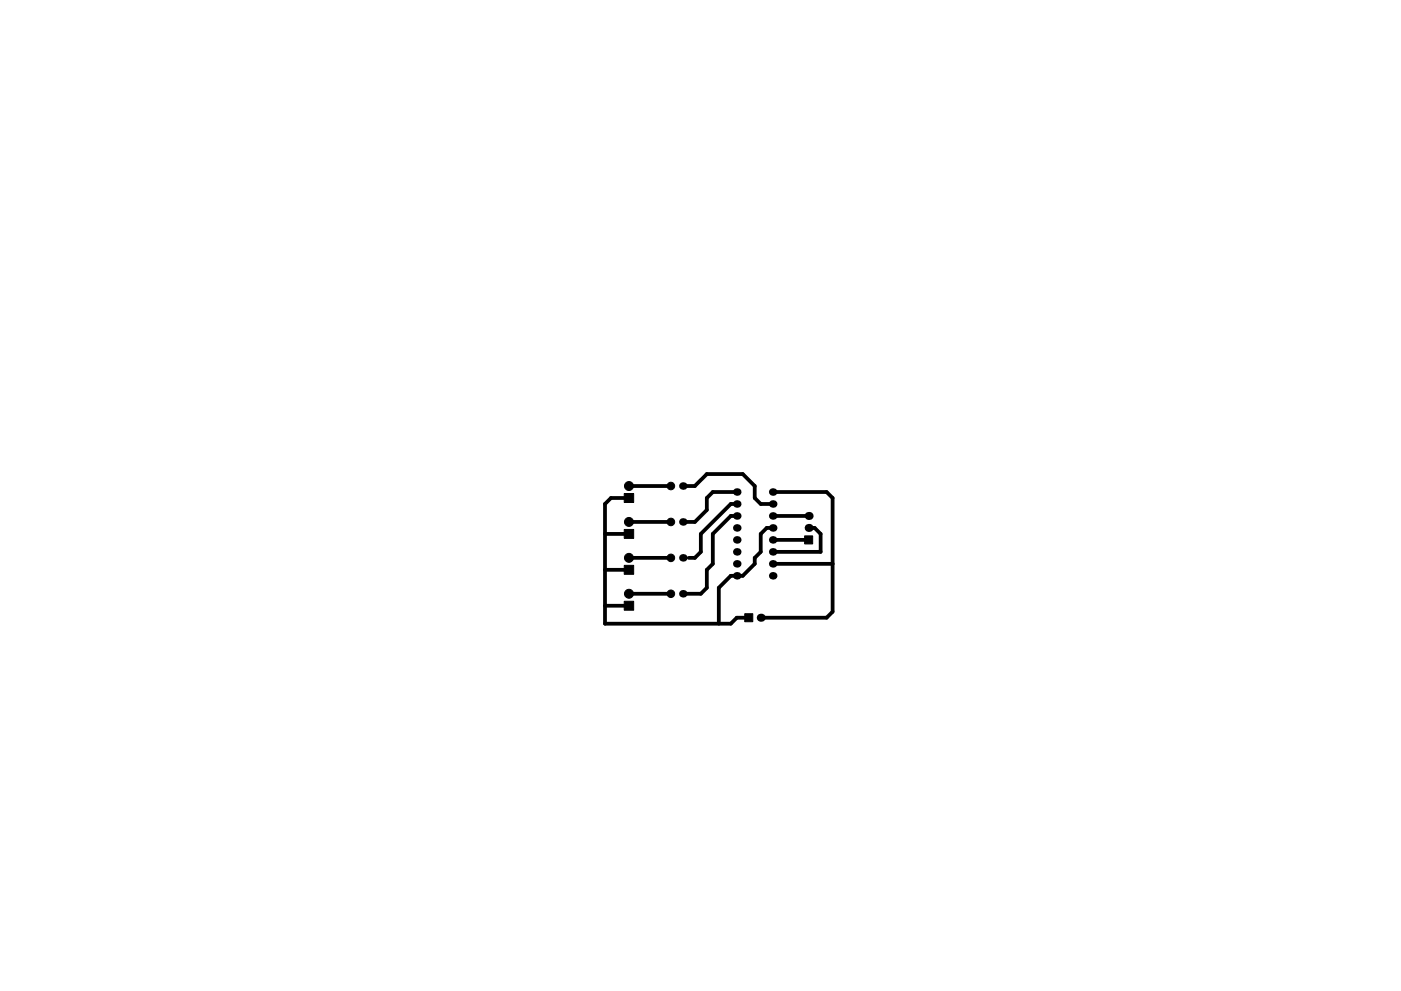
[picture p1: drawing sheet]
<svg xmlns="http://www.w3.org/2000/svg" width="297mm" height="210mm" viewBox="0 0 297 210" stroke-linecap="round" stroke-linejoin="round" font-family="sans-serif">
<g fill="#000">
<circle cx="144.8" cy="118.4" r=".8"/>
<circle cx="144.8" cy="103.1" r=".8"/>
<circle cx="144.8" cy="110.7" r=".8"/>
<circle cx="156.2" cy="112" r=".8"/>
<circle cx="156.2" cy="109.5" r=".8"/>
<circle cx="156.2" cy="114.5" r=".8"/>
<circle cx="156.2" cy="117.1" r=".8"/>
<circle cx="156.2" cy="104.4" r=".8"/>
<circle cx="156.2" cy="119.6" r=".8"/>
<circle cx="156.2" cy="106.9" r=".8"/>
<circle cx="163.8" cy="114.5" r=".8"/>
<circle cx="163.8" cy="119.6" r=".8"/>
<circle cx="163.8" cy="109.5" r=".8"/>
<circle cx="163.8" cy="117.1" r=".8"/>
<circle cx="163.8" cy="112" r=".8"/>
<circle cx="163.8" cy="106.9" r=".8"/>
<circle cx="163.8" cy="104.4" r=".8"/>
<circle cx="171.4" cy="112" r=".85"/>
<circle cx="171.4" cy="109.5" r=".85"/>
<circle cx="144.8" cy="126" r=".8"/>
<circle cx="156.2" cy="122.2" r=".8"/>
<circle cx="161.3" cy="131.1" r=".85"/>
<circle cx="163.8" cy="122.2" r=".8"/>
</g>
<g fill="#000" stroke="#000" stroke-width=".21">
<path d="M132.4 104.7h1.9v1.9h-1.9zM132.4 112.3h1.9v1.9h-1.9zM132.4 119.9h1.9v1.9h-1.9zM170.6 113.7h1.7v1.7h-1.7zM132.4 127.6h1.9v1.9h-1.9zM157.9 130.2h1.7v1.7h-1.7z"/>
<circle cx="133.3" cy="118.4" r=".95"/>
<circle cx="133.3" cy="103.1" r=".95"/>
<circle cx="133.3" cy="110.7" r=".95"/>
<circle cx="142.2" cy="103.1" r=".8"/>
<circle cx="142.2" cy="110.7" r=".8"/>
<circle cx="142.2" cy="118.4" r=".8"/>
<circle cx="133.3" cy="126" r=".95"/>
<circle cx="142.2" cy="126" r=".8"/>
</g>
<g fill="none" stroke="#000" stroke-width=".8">
<path d="M128.3 113.3h5M133.3 105.7h-3.8l-1.2 1.2v25.4h26.6l1.3-1.2h2.5M133.3 103.1h8.9M133.3 110.7h8.9M133.3 118.4h8.9M144.8 103.1h2.5l2.6-2.5h7.6l2.5 2.5v2.6l1.3 1.2h2.5M156.2 109.5h-1.3l-3.8 3.8v6.3l-1.2 1.3v3.8l-1.3 1.3h-3.8M156.2 104.4h-5.1l-1.2 1.3v2.5l-2.6 2.5h-2.5M156.2 106.9h-1.3l-6.3 6.4v3.8l-1.3 1.3h-1.3M163.8 112h-1.2l-1.3 1.3v3.8l-1.3 1.3v1.2l-2.5 2.6h-2.6l-2.5 2.5v7.6M163.8 104.4h11.5l1.2 1.3v24.1l-1.2 1.3h-14M163.8 114.5h7.6"/>
<path d="M163.8 109.5h7.6M163.8 119.6h12.7M171.4 112h1.3l1.3 1.3v3.8h-10.2M128.3 120.9h5M128.3 128.5h5M133.3 126h8.9"/>
</g>
<path d="M128.3 113.3h5M129.5 105.7l-1.2 1.2v25.4h26.6l1.3-1.2h2.5M144.8 103.1h2.5l2.6-2.5h7.6l2.5 2.5v2.6l1.3 1.2M144.8 118.4h1.2M151.1 104.4l-1.2 1.3v2.5l-2.6 2.5h-2.5M156.2 106.9h-1.3l-6.3 6.4v3.8l-1.3 1.3M175.3 104.4l1.2 1.3v24.1l-1.2 1.3h-14M128.3 120.9h5M128.3 128.5h5M149.9 120.9v3.8l-1.3 1.3h-3.8M154.9 122.2l-2.5 2.5v7.6" fill="none" stroke="#000" stroke-width=".25"/>
</svg>
